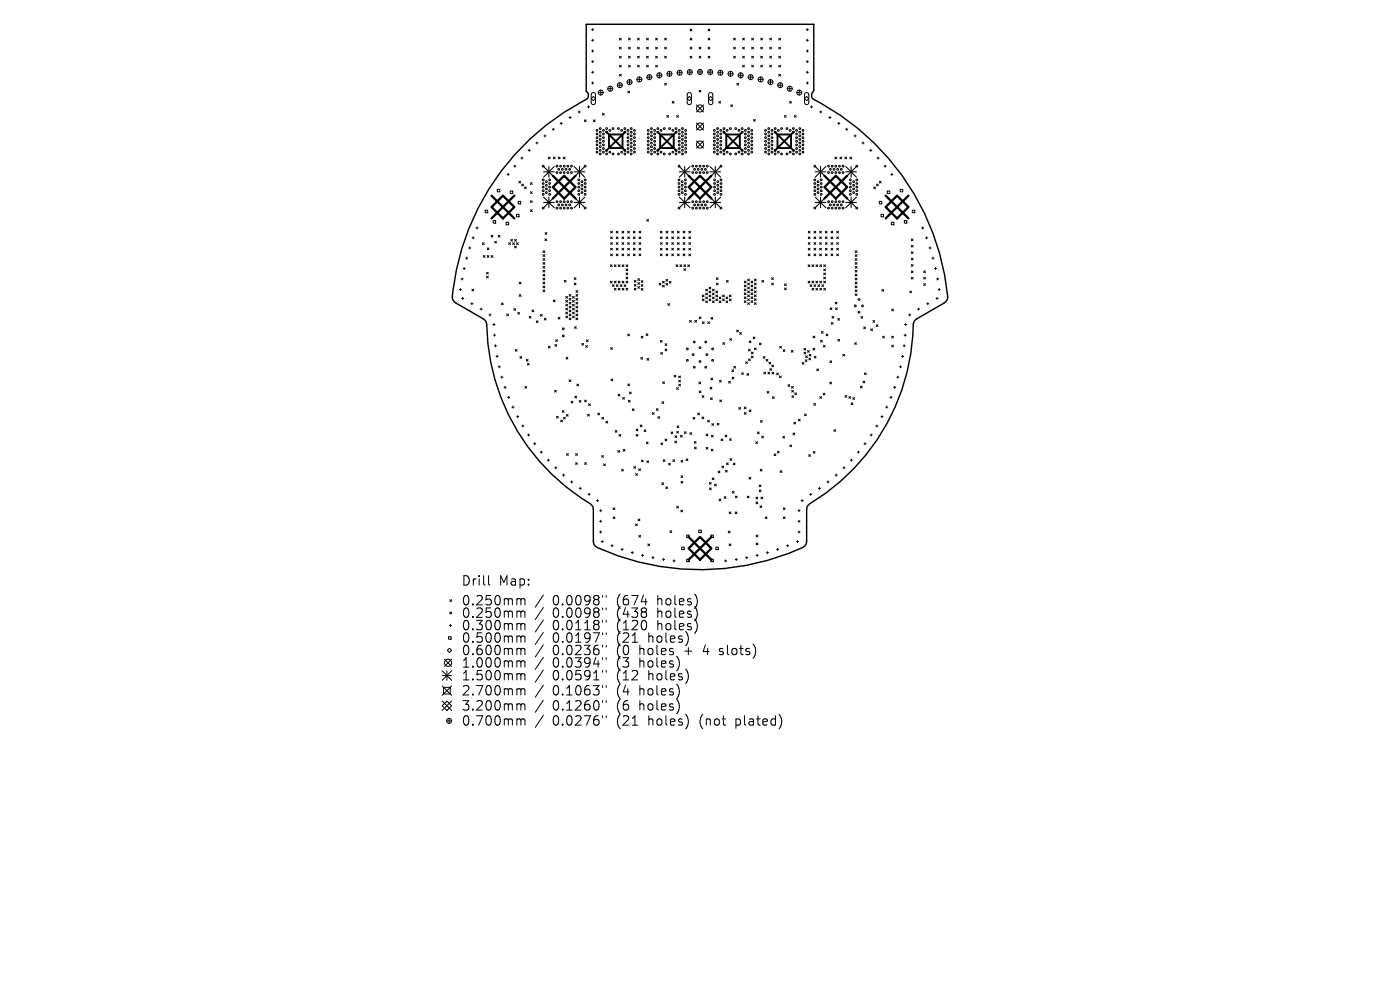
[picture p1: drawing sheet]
<svg xmlns="http://www.w3.org/2000/svg" width="297mm" height="210mm" viewBox="0 0 297 210" stroke-linecap="round" stroke-linejoin="round" font-family="sans-serif">
<defs><g id="words">
<g font-size="2.8">
<text x="97.8" y="124.5">Drill</text>
<text x="105.8" y="124.5">Map:</text>
<text x="97.8" y="128.7">0.250mm</text>
<text x="97.8" y="131.3">0.250mm</text>
<text x="117.3" y="128.7">0.0098&quot;</text>
<text x="117.3" y="131.3">0.0098&quot;</text>
<text x="131" y="128.7">(674</text>
<text x="131" y="131.3">(438</text>
<text x="139.7" y="128.7">holes)</text>
<text x="139.7" y="131.3">holes)</text>
<text x="97.8" y="134">0.300mm</text>
<text x="97.8" y="136.6">0.500mm</text>
<text x="117.3" y="134">0.0118&quot;</text>
<text x="117.3" y="136.6">0.0197&quot;</text>
<text x="131" y="134">(120</text>
<text x="131" y="136.6">(21</text>
<text x="137.8" y="136.6">holes)</text>
<text x="139.7" y="134">holes)</text>
<text x="97.8" y="139.3">0.600mm</text>
<text x="97.8" y="141.9">1.000mm</text>
<text x="117.3" y="139.3">0.0236&quot;</text>
<text x="117.3" y="141.9">0.0394&quot;</text>
<text x="131" y="139.3">(0</text>
<text x="131" y="141.9">(3</text>
<text x="135.9" y="139.3">holes</text>
<text x="135.9" y="141.9">holes)</text>
<text x="145.7" y="139.3">+</text>
<text x="149.9" y="139.3">4</text>
<text x="153.5" y="139.3">slots)</text>
<text x="97.8" y="144.6">1.500mm</text>
<text x="97.8" y="147.8">2.700mm</text>
<text x="117.3" y="144.6">0.0591&quot;</text>
<text x="117.3" y="147.8">0.1063&quot;</text>
<text x="131" y="144.6">(12</text>
<text x="131" y="147.8">(4</text>
<text x="135.9" y="147.8">holes)</text>
<text x="137.8" y="144.6">holes)</text>
<text x="97.8" y="151">3.200mm</text>
<text x="97.8" y="154.2">0.700mm</text>
<text x="117.3" y="151">0.1260&quot;</text>
<text x="117.3" y="154.2">0.0276&quot;</text>
<text x="131" y="151">(6</text>
<text x="131" y="154.2">(21</text>
<text x="135.9" y="151">holes)</text>
<text x="137.8" y="154.2">holes)</text>
<text x="148.9" y="154.2">(not</text>
<text x="156.7" y="154.2">plated)</text>
</g>
</g></defs>
<path d="M124.4 5.2h48.2v13.8l-.4 1 .2 .9a52.8 52.8 0 0 1 28.6 42.5l-.6 .8-6 3.5-.6 .7a45.9 45.9 0 0 1-22.3 38.8l-.4 .8v6.9l-.4 1a51.8 51.8 0 0 1-44.4 0l-.4-1v-6.9l-.4-.9a45.9 45.9 0 0 1-22.3-38.7l-.6-.7-6-3.5-.6-.9a52.8 52.8 0 0 1 28.7-42.5l.1-.8-.4-.6z" fill="none" stroke="#000" stroke-width=".3"/>
<g fill="none" stroke="#000" stroke-width=".21">
<path d="M125.5 6.3h.4M125.5 8.5h.4M125.5 10.8h.4M125.5 13.1h.4M125.5 15.3h.4M125.5 17.6h.4M125.6 19.8l.4-.2 .3 .4v1.8l-.3 .4-.4-.1-.2-.3v-1.8zM125.7 6.1v.4M125.7 8.3v.5M125.7 10.6v.4M125.7 12.8v.5M125.7 15.1v.5"/>
<path d="M125.7 17.4v.4M126.9 19.6h1.1M127.4 19.1v1.1M128.9 18.8h1.1M129.5 18.3v1M131 18.1h1M131.4 8.1l.4 .4M131.4 10l.4 .4M131.4 11.9l.4 .4M131.4 13.8l.4 .4M131.4 15.8l.4 .3M131.5 17.5v1.1"/>
<path d="M131.8 8.1l-.4 .4M131.8 10l-.4 .4M131.8 11.9l-.4 .4M131.8 13.8l-.4 .4M131.8 15.8l-.4 .3M133 17.4h1.1M133.2 19.3l.4 .4M133.3 11.9l.4 .4M133.3 13.8l.4 .4M133.3 8.1l.4 .4M133.3 10l.4 .4M133.5 16.9v1"/>
<path d="M133.6 19.3l-.4 .4M133.7 8.1l-.4 .4M133.7 10l-.4 .4M133.7 11.9l-.4 .4M133.7 13.8l-.4 .4M135.1 16.8h1.1M135.2 13.8l.4 .4M135.2 10l.4 .4M135.2 11.9l.4 .4M135.2 8.1l.4 .4M135.6 8.1l-.4 .4M135.6 10l-.4 .4"/>
<path d="M135.6 11.9l-.4 .4M135.6 13.8l-.4 .4M135.6 16.3v1.1M137.2 11.9l.3 .4M137.2 13.8l.3 .4M137.2 8.1l.3 .4M137.2 10l.3 .4M137.2 16.4h1.1M137.5 8.1l-.3 .4M137.5 10l-.3 .4M137.5 11.9l-.3 .4M137.5 13.8l-.3 .4"/>
<path d="M137.7 15.8v1.1M139.1 13.8l.4 .4M139.1 10l.4 .4M139.1 11.9l.4 .4M139.1 8.1l.4 .4M139.3 16h1.1M139.5 8.1l-.4 .4M139.5 10l-.4 .4M139.5 11.9l-.4 .4M139.5 13.8l-.4 .4M139.9 15.4v1.1M141 17.7l.4 .4"/>
<path d="M141 11.9l.4 .4M141 8.1l.4 .4M141 10l.4 .4M141.4 8.1l-.4 .4M141.4 10l-.4 .4M141.4 11.9l-.4 .4M141.4 17.7l-.4 .4M141.5 15.7h1M142 15.1v1.1M143.6 15.4h1.1M144.2 14.9v1.1M145.8 15.3h1.1"/>
<path d="M145.9 19.8l.5-.2 .3 .4v1.8l-.4 .4-.3-.1-.2-.3v-1.8zM146.3 14.8v1M146.4 6.2l.4 .4M146.4 8.1l.4 .4M146.4 10l.4 .4M146.4 11.9l.4 .4M146.8 6.2l-.4 .4M146.8 8.1l-.4 .4M146.8 10l-.4 .4M146.8 11.9l-.4 .4M148 15.3h1M148.3 10l.4 .4"/>
<path d="M148.3 11.9l.4 .4M148.3 19.1l.4 .4M148.5 14.7v1.1M148.7 11.9l-.4 .4M148.7 10l-.4 .4M148.7 19.1l-.4 .4M150.1 15.3h1.1M150.2 11.9l.4 .4M150.2 6.2l.4 .4M150.2 8.1l.4 .4M150.2 10l.4 .4M150.4 19.8l.5-.2 .3 .4v1.8l-.4 .4-.3-.1-.2-.3v-1.8z"/>
<path d="M150.6 10l-.4 .4M150.6 6.2l-.4 .4M150.6 8.1l-.4 .4M150.6 11.9l-.4 .4M150.7 14.8v1M152.3 15.4h1.1M152.8 14.9v1.1M154.5 15.7h1M155 15.1v1.1M155.6 8.1l.4 .4M155.6 10l.4 .4M155.6 11.9l.4 .4"/>
<path d="M156 8.1l-.4 .4M156 10l-.4 .4M156 11.9l-.4 .4M156.3 17.7l.4 .4M156.6 16h1.1M156.7 17.7l-.4 .4M157.1 15.4v1.1M157.5 10l.4 .4M157.5 11.9l.4 .4M157.5 13.8l.4 .4M157.5 8.1l.4 .4M157.9 8.1l-.4 .4"/>
<path d="M157.9 10l-.4 .4M157.9 11.9l-.4 .4M157.9 13.8l-.4 .4M158.7 16.4h1.1M159.3 15.8v1.1M159.5 11.9l.3 .4M159.5 13.8l.3 .4M159.5 10l.3 .4M159.5 8.1l.3 .4M159.8 8.1l-.3 .4M159.8 10l-.3 .4M159.8 11.9l-.3 .4"/>
<path d="M159.8 13.8l-.3 .4M160.8 16.8h1.1M161.4 16.3v1.1M161.4 13.8l.4 .4M161.4 11.9l.4 .4M161.4 10l.4 .4M161.4 8.1l.4 .4M161.8 8.1l-.4 .4M161.8 10l-.4 .4M161.8 11.9l-.4 .4M161.8 13.8l-.4 .4M162.9 17.4h1.1"/>
<path d="M163.3 13.8l.4 .4M163.3 11.9l.4 .4M163.3 10l.4 .4M163.3 8.1l.4 .4M163.5 16.9v1M163.7 8.1l-.4 .4M163.7 10l-.4 .4M163.7 11.9l-.4 .4M163.7 13.8l-.4 .4M165 18.1h1M165.2 15.8l.4 .3M165.2 13.8l.4 .4"/>
<path d="M165.2 11.9l.4 .4M165.2 10l.4 .4M165.2 8.1l.4 .4M165.5 17.5v1.1M165.6 15.8l-.4 .3M165.6 8.1l-.4 .4M165.6 10l-.4 .4M165.6 11.9l-.4 .4M165.6 13.8l-.4 .4M167 18.8h1.1M167.6 18.3v1M169 19.6h1.1"/>
<path d="M169.6 19.1v1.1M170.8 19.8l.4-.2 .4 .4v1.8l-.4 .4-.3-.1-.2-.3v-1.8zM171.1 6.3h.4M171.1 8.5h.4M171.1 10.8h.4M171.1 13.1h.4M171.1 15.3h.4M171.1 17.6h.4M171.3 6.1v.4M171.3 8.3v.5M171.3 10.6v.4M171.3 12.8v.5"/>
<path d="M171.3 15.1v.5M171.3 17.4v.4M107.6 37h.4M107.8 36.8v.4M109 35.2h.5M109.2 35v.5M110.1 38.5l.3 .3M110.4 38.5l-.3 .3M110.5 33.5h.4M110.7 39.1l.4 .3M110.7 33.3v.5M111.1 39.1l-.4 .3"/>
<path d="M111.3 39.7l.4 .3M111.7 39.7l-.4 .3M112.1 31.9h.4M112.3 31.7v.4M112.5 38.8l.4 .3M112.9 38.8l-.4 .3M113.7 30.3h.4M113.9 30.1v.5M115.4 28.8h.4M115.6 28.6v.5M116.3 33.3l.4 .4M116.7 33.3l-.4 .4"/>
<path d="M117.2 27.4h.4M117.4 27.2v.4M117.4 33.3l.4 .4M117.8 33.3l-.4 .4M118.4 33.3l.4 .4M118.8 33.3l-.4 .4M118.8 26.2h.5M119.1 26v.4M119.5 33.3l.4 .4M119.9 33.3l-.4 .4M120.7 24.9h.5M120.9 24.7v.5"/>
<path d="M122.6 23.8h.5M122.9 23.5v.5M124 25.4l.3 .4M124.3 25.4l-.3 .4M124.6 22.7h.5M124.9 22.4v.5M125.9 20.5l.4 .4-.4 .5-.5-.5zM125.9 25.4l.4 .4M126.3 25.4l-.4 .4M127.8 24l.4 .4M128.2 24l-.4 .4M141.4 24.5l.4 .4"/>
<path d="M141.8 24.5l-.4 .4M142.6 21.5l.4 .4M143 21.5l-.4 .4M143.6 24.5l.3 .4M143.9 24.5l-.3 .4M146.2 20.5l.5 .4-.5 .5-.4-.5zM147.7 22.2l1.6 1.6M147.7 26.1l1.6 1.5M147.7 29.9l1.6 1.5M149.3 22.2l-1.6 1.6M149.3 26.1l-1.6 1.5M149.3 29.9l-1.6 1.5"/>
<path d="M150.8 20.5l.4 .4-.4 .5-.5-.5zM152.5 21.5l.4 .4M152.9 21.5l-.4 .4M155 22.2l.4 .4M155.4 22.2l-.4 .4M159.9 25.3l.3 .4M160.2 25.3l-.3 .4M166.4 24.5l.4 .4M166.8 24.5l-.4 .4M167.5 21.5l.4 .4M167.9 21.5l-.4 .4M168.5 24.5l.4 .4"/>
<path d="M168.9 24.5l-.4 .4M171.1 20.5l.5 .4-.5 .5-.4-.5zM171.9 22.7h.5M172.1 22.4v.5M173.9 23.8h.5M174.1 23.5v.5M175.8 24.9h.5M176.1 24.7v.5M177.1 33.3l.4 .4M177.5 33.3l-.4 .4M177.7 26.2h.5M177.9 26v.4"/>
<path d="M178.2 33.3l.4 .4M178.6 33.3l-.4 .4M179.2 33.3l.4 .4M179.4 27.4h.5M179.6 33.3l-.4 .4M179.6 27.2v.4M180.3 33.3l.4 .4M180.7 33.3l-.4 .4M181.2 28.8h.4M181.4 28.6v.5M182.9 30.3h.4M183.1 30.1v.5"/>
<path d="M184.5 31.9h.5M184.7 31.7v.4M185.3 39.7l.4 .3M185.7 39.7l-.4 .3M185.9 39.1l.4 .3M186.1 33.5h.4M186.3 33.3v.5M186.3 39.1l-.4 .3M186.6 38.5l.3 .3M186.9 38.5l-.3 .3M187.6 35.2h.4M187.8 35v.5"/>
<path d="M189 37h.4M189.2 36.8v.4M97.8 59.2h.5M98 59v.4M98.2 57h.5M98.5 56.7v.5M98.8 54.8h.4M99 54.5v.5M99.4 52.6h.5M99.6 52.4v.4M100.2 50.5h.4M100.4 50.2v.5"/>
<path d="M101 48.3h.4M101.2 48.1v.5M102.3 51.5l.4 .4M102.5 54.2l.4 .4M102.7 51.5l-.4 .4M102.9 54.2l-.4 .4M102.9 44.6h.6v.5h-.6zM103.2 57.8l.4 .3M103.2 58.6l.4 .4M103.4 52.6l.3 .4M103.4 54.2l.3 .4M103.6 57.8l-.4 .3"/>
<path d="M103.6 58.6l-.4 .4M103.7 52.6l-.3 .4M103.7 54.2l-.3 .4M104.2 49.9l.4 .4M104.2 54.2l.4 .4M104.6 49.9l-.4 .4M104.6 54.2l-.4 .4M104.6 46.8h.6v.5h-.6zM104.9 51.2l.4 .4M105.3 51.2l-.4 .4M105.5 40.2h.5v.5h-.5zM105.7 49.9l.4 .4"/>
<path d="M106.1 49.9l-.4 .4M107.4 47.2h.5v.5h-.5zM107.9 51.5l.4 .4M108.2 40.5h.6v.6h-.6zM108.3 51.5l-.4 .4M108.3 50.8l.4 .4M108.7 50.8l-.4 .4M108.8 51.5l.3 .4M109.1 51.5l-.3 .4M109.2 50.8l.3 .4M109.2 52.2l.3 .4M109.5 50.8l-.3 .4"/>
<path d="M109.5 52.2l-.3 .4M109.6 45.5h.5v.5h-.5zM109.6 51.5l.4 .4M109.9 42.7h.6v.5h-.6zM110 51.5l-.4 .4M110.1 59.8l.4 .4M110.5 59.8l-.4 .4M112.5 40.7l.4 .3M112.5 42.6l.4 .4M112.5 44.5l.4 .4M112.9 40.7l-.4 .3M112.9 42.6l-.4 .4"/>
<path d="M112.9 44.5l-.4 .4M115.2 53.2l.4 .4M115.2 54l.4 .4M115.2 54.9l.4 .3M115.2 55.7l.4 .4M115.2 56.5l.4 .4M115.2 57.3l.4 .4M115.2 58.2l.4 .4M115.2 59l.4 .4M115.2 59.8l.4 .4M115.6 54.9l-.4 .3M115.6 53.2l-.4 .4"/>
<path d="M115.6 54l-.4 .4M115.6 55.7l-.4 .4M115.6 56.5l-.4 .4M115.6 57.3l-.4 .4M115.6 58.2l-.4 .4M115.6 59l-.4 .4M115.6 59.8l-.4 .4M115.6 50.7l.4 .4M115.6 49.3l.4 .4M116 50.7l-.4 .4M116 49.3l-.4 .4M119.7 59.5l.4 .3"/>
<path d="M120.1 59.5l-.4 .3M121.8 58.9l.4 .4M122.2 58.9l-.4 .4M129.5 56.2l.4 .4M129.5 59.6l.4 .4M129.5 49l.4 .4M129.5 50.3l.4 .3M129.5 51.5l.4 .3M129.5 52.7l.4 .3M129.5 53.9l.4 .4M129.9 56.2l-.4 .4M129.9 59.6l-.4 .4"/>
<path d="M129.9 53.9l-.4 .4M129.9 49l-.4 .4M129.9 50.3l-.4 .3M129.9 51.5l-.4 .3M129.9 52.7l-.4 .3M130.3 56.2l.4 .4M130.3 59.6l.4 .4M130.7 59.6l-.4 .4M130.7 56.2l-.4 .4M130.7 50.3l.4 .3M130.7 51.5l.4 .3M130.7 52.7l.4 .3"/>
<path d="M130.7 53.9l.4 .4M130.7 49l.4 .4M131.1 52.7l-.4 .3M131.1 53.9l-.4 .4M131.1 49l-.4 .4M131.1 50.3l-.4 .3M131.1 51.5l-.4 .3M131.2 56.2l.3 .4M131.2 59.6l.3 .4M131.5 59.6l-.3 .4M131.5 56.2l-.3 .4M131.9 51.5l.4 .3"/>
<path d="M131.9 52.7l.4 .3M131.9 53.9l.4 .4M131.9 50.3l.4 .3M131.9 49l.4 .4M132 56.2l.4 .4M132 59.6l.4 .4M132.3 51.5l-.4 .3M132.3 52.7l-.4 .3M132.3 49l-.4 .4M132.3 50.3l-.4 .3M132.3 53.9l-.4 .4M132.4 56.2l-.4 .4"/>
<path d="M132.4 59.6l-.4 .4M132.8 57l.4 .4M132.8 56.2l.4 .4M132.8 57.9l.4 .4M132.8 58.8l.4 .4M132.8 59.6l.4 .4M133.2 49l.3 .4M133.2 52.7l.3 .3M133.2 51.5l.3 .3M133.2 50.3l.3 .3M133.2 53.9l.3 .4M133.2 58.8l-.4 .4"/>
<path d="M133.2 56.2l-.4 .4M133.2 57l-.4 .4M133.2 57.9l-.4 .4M133.2 59.6l-.4 .4M133.5 50.3l-.3 .3M133.5 53.9l-.3 .4M133.5 51.5l-.3 .3M133.5 49l-.3 .4M133.5 52.7l-.3 .3M134.4 50.3l.3 .3M134.4 53.9l.3 .4M134.4 52.7l.3 .3"/>
<path d="M134.4 51.5l.3 .3M134.4 49l.3 .4M134.5 59.5l.4 .4M134.7 49l-.3 .4M134.7 52.7l-.3 .3M134.7 50.3l-.3 .3M134.7 51.5l-.3 .3M134.7 53.9l-.3 .4M134.9 59.5l-.4 .4M135.3 59.1l.4 .4M135.3 59.9l.4 .4M135.6 51.5l.3 .3"/>
<path d="M135.6 53.9l.3 .4M135.6 52.7l.3 .3M135.6 50.3l.3 .3M135.6 49l.3 .4M135.7 59.1l-.4 .4M135.7 59.9l-.4 .4M135.9 51.5l-.3 .3M135.9 49l-.3 .4M135.9 50.3l-.3 .3M135.9 52.7l-.3 .3M135.9 53.9l-.3 .4M136 59.5l.4 .4"/>
<path d="M136.4 59.5l-.4 .4M137.2 46.6l.4 .3M137.6 46.6l-.4 .3M140.1 53.9l.4 .4M140.1 49l.4 .4M140.1 50.3l.4 .3M140.1 51.5l.4 .3M140.1 52.7l.4 .3M140.5 49l-.4 .4M140.5 50.3l-.4 .3M140.5 53.9l-.4 .4M140.5 51.5l-.4 .3"/>
<path d="M140.5 52.7l-.4 .3M140.6 59.7l.3 .4M140.9 59.7l-.3 .4M141.3 59.3l.3 .3M141.3 50.3l.4 .3M141.3 51.5l.4 .3M141.3 52.7l.4 .3M141.3 53.9l.4 .4M141.3 49l.4 .4M141.6 59.3l-.3 .3M141.7 49l-.4 .4M141.7 52.7l-.4 .3"/>
<path d="M141.7 50.3l-.4 .3M141.7 51.5l-.4 .3M141.7 53.9l-.4 .4M142 59.7l.4 .4M142.4 59.7l-.4 .4M142.5 51.5l.4 .3M142.5 52.7l.4 .3M142.5 53.9l.4 .4M142.5 50.3l.4 .3M142.5 49l.4 .4M142.9 51.5l-.4 .3M142.9 49l-.4 .4"/>
<path d="M142.9 50.3l-.4 .3M142.9 52.7l-.4 .3M142.9 53.9l-.4 .4M143.4 56.2l.4 .4M143.7 52.7l.4 .3M143.7 53.9l.4 .4M143.7 51.5l.4 .3M143.7 50.3l.4 .3M143.7 49l.4 .4M143.8 56.2l-.4 .4M144.1 50.3l-.4 .3M144.1 49l-.4 .4"/>
<path d="M144.1 51.5l-.4 .3M144.1 52.7l-.4 .3M144.1 53.9l-.4 .4M144.2 56.2l.4 .4M144.6 56.2l-.4 .4M144.9 53.9l.4 .4M144.9 52.7l.4 .3M144.9 51.5l.4 .3M144.9 50.3l.4 .3M144.9 49l.4 .4M145.1 57l.3 .4M145.1 56.2l.3 .4"/>
<path d="M145.3 49l-.4 .4M145.3 50.3l-.4 .3M145.3 51.5l-.4 .3M145.3 52.7l-.4 .3M145.3 53.9l-.4 .4M145.4 56.2l-.3 .4M145.4 57l-.3 .4M145.9 56.2l.4 .4M146.1 53.9l.4 .4M146.1 52.7l.4 .3M146.1 51.5l.4 .3M146.1 50.3l.4 .3"/>
<path d="M146.1 49l.4 .4M146.3 56.2l-.4 .4M146.5 49l-.4 .4M146.5 50.3l-.4 .3M146.5 51.5l-.4 .3M146.5 52.7l-.4 .3M146.5 53.9l-.4 .4M152 58.9l.3 .4M152.3 58.9l-.3 .4M154.1 59.5l.4 .4M154.5 59.5l-.4 .4M157.9 59.6l.4 .4"/>
<path d="M158.3 59.6l-.4 .4M158.6 59.2l.4 .4M159 59.2l-.4 .4M159.3 59.6l.4 .4M159.7 59.6l-.4 .4M160 59.2l.4 .4M160.4 59.2l-.4 .4M161.6 59.5l.4 .4M162 59.5l-.4 .4M163.7 58.9l.4 .4M164.1 58.9l-.4 .4M171.4 56.2l.4 .4"/>
<path d="M171.4 59.6l.4 .4M171.5 50.3l.3 .3M171.5 49l.3 .4M171.5 51.5l.3 .3M171.5 52.7l.3 .3M171.5 53.9l.3 .4M171.8 56.2l-.4 .4M171.8 59.6l-.4 .4M171.8 50.3l-.3 .3M171.8 49l-.3 .4M171.8 51.5l-.3 .3M171.8 52.7l-.3 .3"/>
<path d="M171.8 53.9l-.3 .4M172.3 56.2l.3 .4M172.3 59.6l.3 .4M172.6 56.2l-.3 .4M172.6 59.6l-.3 .4M172.7 51.5l.4 .3M172.7 50.3l.4 .3M172.7 52.7l.4 .3M172.7 53.9l.4 .4M172.7 49l.4 .4M173.1 49l-.4 .4M173.1 50.3l-.4 .3"/>
<path d="M173.1 51.5l-.4 .3M173.1 52.7l-.4 .3M173.1 53.9l-.4 .4M173.1 56.2l.4 .4M173.1 59.6l.4 .4M173.5 56.2l-.4 .4M173.5 59.6l-.4 .4M173.9 52.7l.4 .3M173.9 51.5l.4 .3M173.9 53.9l.4 .4M173.9 50.3l.4 .3M173.9 49l.4 .4"/>
<path d="M173.9 56.2l.4 .4M173.9 59.6l.4 .4M174.3 49l-.4 .4M174.3 50.3l-.4 .3M174.3 51.5l-.4 .3M174.3 52.7l-.4 .3M174.3 53.9l-.4 .4M174.3 56.2l-.4 .4M174.3 59.6l-.4 .4M174.7 57l.4 .4M174.7 56.2l.4 .4M174.7 57.9l.4 .4"/>
<path d="M174.7 58.8l.4 .4M174.7 59.6l.4 .4M175.1 53.9l.4 .4M175.1 52.7l.4 .3M175.1 51.5l.4 .3M175.1 50.3l.4 .3M175.1 49l.4 .4M175.1 58.8l-.4 .4M175.1 56.2l-.4 .4M175.1 57l-.4 .4M175.1 57.9l-.4 .4M175.1 59.6l-.4 .4"/>
<path d="M175.5 49l-.4 .4M175.5 50.3l-.4 .3M175.5 51.5l-.4 .3M175.5 52.7l-.4 .3M175.5 53.9l-.4 .4M176.3 49l.4 .4M176.3 53.9l.4 .4M176.3 52.7l.4 .3M176.3 51.5l.4 .3M176.3 50.3l.4 .3M176.7 49l-.4 .4M176.7 50.3l-.4 .3"/>
<path d="M176.7 51.5l-.4 .3M176.7 52.7l-.4 .3M176.7 53.9l-.4 .4M177.5 50.3l.4 .3M177.5 53.9l.4 .4M177.5 52.7l.4 .3M177.5 51.5l.4 .3M177.5 49l.4 .4M177.9 53.9l-.4 .4M177.9 49l-.4 .4M177.9 50.3l-.4 .3M177.9 51.5l-.4 .3"/>
<path d="M177.9 52.7l-.4 .3M181.4 59l.4 .4M181.4 53.2l.4 .4M181.4 54l.4 .4M181.4 54.9l.4 .3M181.4 55.7l.4 .4M181.4 56.5l.4 .4M181.4 57.3l.4 .4M181.4 58.2l.4 .4M181.4 59.8l.4 .4M181.8 54l-.4 .4M181.8 57.3l-.4 .4"/>
<path d="M181.8 59.8l-.4 .4M181.8 53.2l-.4 .4M181.8 54.9l-.4 .3M181.8 55.7l-.4 .4M181.8 56.5l-.4 .4M181.8 58.2l-.4 .4M181.8 59l-.4 .4M186.5 42.7h.6v.5h-.6zM186.9 45.5h.5v.5h-.5zM188.2 40.5h.6v.6h-.6zM189.1 47.2h.5v.5h-.5zM191 40.2h.5v.5h-.5z"/>
<path d="M191.8 46.8h.6v.5h-.6zM193.3 50.7l.4 .4M193.3 52l.4 .4M193.3 53.4l.4 .4M193.3 54.8l.4 .3M193.3 56.1l.4 .4M193.3 57.5l.4 .4M193.3 58.8l.4 .4M193.5 44.6h.6v.5h-.6zM193.7 52l-.4 .4M193.7 58.8l-.4 .4M193.7 57.5l-.4 .4"/>
<path d="M193.7 50.7l-.4 .4M193.7 53.4l-.4 .4M193.7 54.8l-.4 .3M193.7 56.1l-.4 .4M195.5 48.3h.5M195.7 48.1v.5M196 57.5l.3 .4M196 58.8l.3 .4M196.3 58.8l-.3 .4M196.3 57.5l-.3 .4M196.3 50.5h.5M196.6 50.2v.5"/>
<path d="M197.1 52.6h.4M197.3 52.4v.4M197.7 54.8h.5M197.9 54.5v.5M198.2 57h.5M198.5 56.7v.5M198.7 59.2h.4M198.9 59v.4M97.5 61.4h.4M97.7 61.2v.4M97.9 63.3h.5M98.2 63.1v.4"/>
<path d="M99.9 64.4h.4M100.1 64.2v.5M100.1 61.3l.4 .4M100.5 61.3l-.4 .4M101.8 65.6h.5M102.1 65.3v.5M103.7 66.8h.5M104 66.6v.4M104.6 68.8h.4M104.7 71.1h.4M104.8 68.6v.5M104.9 73.4h.4"/>
<path d="M104.9 70.9v.4M105.1 73.1v.5M105.2 75.6h.5M105.5 75.4v.4M105.7 77.8h.4M105.9 77.6v.4M106.4 64.3l.4 .4M106.5 79.8v.4M106.8 64.3l-.4 .4M107.5 66.6l.4 .4M107.9 66.6l-.4 .4M109 65.5l.4 .3"/>
<path d="M109.3 74.1l.4 .4M109.4 65.5l-.4 .3M109.7 74.1l-.4 .4M109.8 66.3l.4 .3M110.1 62.5l.4 .4M110.2 66.3l-.4 .3M110.3 75.6l.4 .4M110.5 62.5l-.4 .4M110.7 75.6l-.4 .4M111.7 76.2l.3 .4M111.9 77.1l.4 .3M112 76.2l-.3 .4"/>
<path d="M112.3 77.1l-.4 .3M112.3 67.1l.3 .4M112.6 67.1l-.3 .4M112.9 65.8l.3 .3M113.2 65.8l-.3 .3M113.8 68.1l.3 .3M114.1 68.1l-.3 .3M114.6 66.7l.4 .4M115 66.7l-.4 .4M115.2 60.7l.4 .3M115.2 61.5l.4 .4M115.5 67.5l.3 .4"/>
<path d="M115.6 60.7l-.4 .3M115.6 61.5l-.4 .4M115.8 67.5l-.3 .4M116.3 73.4l.4 .4M116.7 73.4l-.4 .4M117.4 63.6l.4 .4M117.7 73.1l.4 .4M117.8 63.6l-.4 .4M117.9 72.1l.4 .3M118.1 73.1l-.4 .4M118.3 72.1l-.4 .3M118.4 67.3l.4 .4"/>
<path d="M118.8 67.3l-.4 .4M120 66.2l.4 .4M120 62.9l.4 .4M120 63.7l.4 .4M120 64.5l.4 .4M120 65.4l.4 .4M120 67l.4 .4M120.1 75.8l.4 .4M120.4 62.9l-.4 .4M120.4 63.7l-.4 .4M120.4 64.5l-.4 .4M120.4 65.4l-.4 .4"/>
<path d="M120.4 66.2l-.4 .4M120.4 67l-.4 .4M120.5 75.8l-.4 .4M120.7 62.5l.4 .4M120.7 63.3l.4 .4M120.7 64.1l.4 .4M120.7 65l.4 .3M120.7 65.8l.4 .4M120.7 66.6l.4 .4M120.7 67.5l.4 .3M121.1 65l-.4 .3M121.1 62.5l-.4 .4"/>
<path d="M121.1 63.3l-.4 .4M121.1 64.1l-.4 .4M121.1 65.8l-.4 .4M121.1 66.6l-.4 .4M121.1 67.5l-.4 .3M121.5 65.4l.3 .4M121.5 62.9l.3 .4M121.5 63.7l.3 .4M121.5 64.5l.3 .4M121.5 66.2l.3 .4M121.5 67l.3 .4M121.8 60l.4 .4"/>
<path d="M121.8 65.4l-.3 .4M121.8 62.9l-.3 .4M121.8 63.7l-.3 .4M121.8 64.5l-.3 .4M121.8 66.2l-.3 .4M121.8 67l-.3 .4M121.9 69.3l.4 .4M122.2 62.5l.4 .4M122.2 63.3l.4 .4M122.2 64.1l.4 .4M122.2 65l.4 .3M122.2 65.8l.4 .4"/>
<path d="M122.2 66.6l.4 .4M122.2 67.5l.4 .3M122.2 61.6l.4 .4M122.2 60l-.4 .4M122.3 69.3l-.4 .4M122.6 62.5l-.4 .4M122.6 63.3l-.4 .4M122.6 64.1l-.4 .4M122.6 65l-.4 .3M122.6 65.8l-.4 .4M122.6 66.6l-.4 .4M122.6 67.5l-.4 .3"/>
<path d="M122.6 61.6l-.4 .4M123.4 72.8l.4 .4M123.8 72.8l-.4 .4M124.3 73.3l.3 .4M124.4 72.1l.4 .4M124.6 73.3l-.3 .4M124.8 72.1l-.4 .4M129.5 73.8l.4 .3M129.9 73.8l-.4 .3M129.9 60.4l.4 .4M130.3 60.4l-.4 .4M130.3 61.2l.4 .3"/>
<path d="M130.7 61.2l-.4 .3M130.7 60.4l.4 .4M131.1 60.4l-.4 .4M131.2 61.2l.3 .3M131.5 61.2l-.3 .3M131.6 60.4l.3 .4M131.9 60.4l-.3 .4M132 61.2l.4 .3M132.4 61.2l-.4 .3M132.4 60.4l.4 .4M132.8 60.4l-.4 .4M132.8 61.2l.4 .3"/>
<path d="M133.2 70.9l.4 .3M133.2 61.2l-.4 .3M133.6 70.9l-.4 .3M134.5 60.3l.4 .4M134.5 61.2l.4 .3M134.9 60.3l-.4 .4M134.9 61.2l-.4 .3M135.3 60.8l.4 .4M135.7 60.8l-.4 .4M135.9 75.8l.4 .4M136 60.4l.4 .3M136 61.2l.4 .4"/>
<path d="M136 71.3l.4 .4M136.3 75.8l-.4 .4M136.4 60.4l-.4 .3M136.4 61.2l-.4 .4M136.4 71.3l-.4 .4M137.1 70.8l.4 .4M137.3 76l.3 .4M137.5 70.8l-.4 .4M137.6 76l-.3 .4M139.8 60.1l.4 .4M140.1 72.2l.4 .4M140.2 74.8l.3 .3"/>
<path d="M140.2 60.1l-.4 .4M140.5 72.2l-.4 .4M140.5 74.8l-.3 .3M140.6 60.5l.3 .4M140.9 60.5l-.3 .4M141.1 72.9l.4 .4M141.1 74l.4 .4M141.3 60.1l.3 .4M141.5 72.9l-.4 .4M141.5 74l-.4 .4M141.6 60.1l-.3 .4M141.7 64.4l.4 .4"/>
<path d="M142.1 64.4l-.4 .4M143 79.6l.4 .4M143.4 79.6l-.4 .4M144 79.8l.4 .3M144.4 79.8l-.4 .3M146.3 68l.4 .4M146.7 68l-.4 .4M147.4 68l.4 .4M147.8 68l-.4 .4M148.4 67.2l.3 .4M148.7 67.2l-.3 .4M149 62.6l.4 .4"/>
<path d="M149 63.4l.4 .4M149 68.3l.4 .3M149.4 62.6l-.4 .4M149.4 63.4l-.4 .4M149.4 68.3l-.4 .3M149.7 61.3l.4 .4M149.7 62.2l.4 .3M149.7 63l.4 .4M149.7 63.8l.4 .4M150.1 61.3l-.4 .4M150.1 62.2l-.4 .3M150.1 63l-.4 .4"/>
<path d="M150.1 63.8l-.4 .4M150.1 68.3l.4 .3M150.4 61.8l.4 .3M150.4 60.9l.4 .4M150.4 62.6l.4 .4M150.4 63.4l.4 .4M150.5 68.3l-.4 .3M150.8 60.9l-.4 .4M150.8 61.8l-.4 .3M150.8 62.6l-.4 .4M150.8 63.4l-.4 .4M150.8 67.3l.4 .4"/>
<path d="M151.1 62.2l.4 .3M151.1 61.3l.4 .4M151.1 63l.4 .4M151.1 63.8l.4 .4M151.2 67.3l-.4 .4M151.5 62.2l-.4 .3M151.5 63.8l-.4 .4M151.5 61.3l-.4 .4M151.5 63l-.4 .4M151.9 61.8l.3 .3M151.9 62.6l.3 .4M151.9 63.4l.3 .4"/>
<path d="M152 60l.3 .4M152.2 62.6l-.3 .4M152.2 61.8l-.3 .3M152.2 63.4l-.3 .4M152.3 60l-.3 .4M152.6 63l.4 .4M152.6 63.8l.4 .4M153 63.8l-.4 .4M153 63l-.4 .4M153.3 62.6l.4 .4M153.3 63.4l.4 .4M153.3 72.7l.4 .4"/>
<path d="M153.7 62.6l-.4 .4M153.7 63.4l-.4 .4M153.7 72.7l-.4 .4M154 63l.4 .4M154 63.8l.4 .4M154.4 63.8l-.4 .4M154.4 63l-.4 .4M154.7 62.6l.4 .4M154.7 63.4l.4 .4M154.8 71.8l.4 .4M155.1 63.4l-.4 .4M155.1 62.6l-.4 .4"/>
<path d="M155.2 71.8l-.4 .4M155.3 78.4l.3 .4M155.6 78.4l-.3 .4M155.7 77.7l.4 .4M156.1 77.7l-.4 .4M156.3 70l.3 .4M156.6 70l-.3 .4M156.9 70.5l.4 .4M157.3 70.5l-.4 .4M157.3 79.1l.4 .3M157.7 79.1l-.4 .3M157.9 60.5l.4 .4"/>
<path d="M157.9 61.3l.4 .4M157.9 62.1l.4 .4M157.9 63l.4 .3M157.9 63.8l.4 .4M158.2 76.7l.4 .4M158.3 63l-.4 .3M158.3 60.5l-.4 .4M158.3 61.3l-.4 .4M158.3 62.1l-.4 .4M158.3 63.8l-.4 .4M158.5 79.2l.3 .4M158.6 76.7l-.4 .4"/>
<path d="M158.6 60.9l.4 .4M158.6 61.7l.4 .4M158.6 62.5l.4 .4M158.6 63.4l.4 .4M158.6 64.2l.4 .4M158.6 60.1l.4 .3M158.8 74.1l.4 .4M158.8 76.1l.4 .4M158.8 79.2l-.3 .4M158.9 72.3l.4 .4M159 60.9l-.4 .4M159 61.7l-.4 .4"/>
<path d="M159 62.5l-.4 .4M159 63.4l-.4 .4M159 64.2l-.4 .4M159 60.1l-.4 .3M159.2 76.1l-.4 .4M159.2 74.1l-.4 .4M159.3 60.5l.4 .4M159.3 61.3l.4 .4M159.3 62.1l.4 .4M159.3 63l.4 .3M159.3 63.8l.4 .4M159.3 72.3l-.4 .4"/>
<path d="M159.4 74.7l.4 .4M159.4 75.5l.4 .4M159.7 60.5l-.4 .4M159.7 61.3l-.4 .4M159.7 62.1l-.4 .4M159.7 63l-.4 .3M159.7 63.8l-.4 .4M159.8 75.5l-.4 .4M159.8 74.7l-.4 .4M159.8 71.5l.4 .4M160 64.2l.4 .4M160 60.9l.4 .4"/>
<path d="M160 61.7l.4 .4M160 62.5l.4 .4M160 63.4l.4 .4M160 73.8l.4 .4M160 60.1l.4 .3M160.2 71.5l-.4 .4M160.4 64.2l-.4 .4M160.4 63.4l-.4 .4M160.4 62.5l-.4 .4M160.4 60.9l-.4 .4M160.4 61.7l-.4 .4M160.4 73.8l-.4 .4"/>
<path d="M160.4 60.1l-.4 .3M161.1 72.8l.4 .3M161.5 72.8l-.4 .3M161.9 75.6l.4 .4M162 79l.4 .3M162.3 75.6l-.4 .4M162.4 79l-.4 .3M162.5 76.2l.4 .4M162.9 76.2l-.4 .4M162.9 79l.4 .3M163.1 76.8l.4 .4M163.3 79l-.4 .3"/>
<path d="M163.3 78.2l.4 .4M163.5 76.8l-.4 .4M163.7 78.2l-.4 .4M163.7 60l.4 .4M163.7 77.4l.4 .4M163.8 79l.4 .3M164.1 60l-.4 .4M164.1 77.4l-.4 .4M164.2 79l-.4 .3M164.8 79.1l.3 .4M165.1 79.1l-.3 .4M165.4 79.7l.3 .4"/>
<path d="M165.4 73.5l.4 .3M165.7 79.7l-.3 .4M165.8 73.5l-.4 .3M166.1 74.2l.4 .4M166.4 60.2l.4 .4M166.4 61.1l.4 .4M166.5 74.2l-.4 .4M166.8 60.2l-.4 .4M166.8 61.1l-.4 .4M167.9 74.3l.3 .4M168.2 74.3l-.3 .4M170.2 76.9l.4 .4"/>
<path d="M170.6 76.9l-.4 .4M170.6 73.9l.3 .4M170.6 74.7l.3 .4M170.8 76.3l.4 .4M170.9 75.5l.4 .4M170.9 73.9l-.3 .4M170.9 74.7l-.3 .4M171.2 76.3l-.4 .4M171.3 75.5l-.4 .4M171.3 74.4l.4 .3M171.6 76l.4 .4M171.7 75.1l.3 .4"/>
<path d="M171.7 74.4l-.4 .3M171.8 60.4l.4 .4M172 76l-.4 .4M172 75.1l-.3 .4M172.2 60.4l-.4 .4M172.3 61.2l.3 .3M172.5 73.9l.4 .3M172.5 71.3l.4 .4M172.6 61.2l-.3 .3M172.7 60.4l.4 .4M172.7 75.6l.4 .4M172.9 73.9l-.4 .3"/>
<path d="M172.9 71.3l-.4 .4M173.1 60.4l-.4 .4M173.1 61.2l.4 .3M173.1 75.6l-.4 .4M173.3 78.3l.4 .3M173.5 61.2l-.4 .3M173.5 60.4l.4 .4M173.7 78.3l-.4 .3M173.9 60.4l-.4 .4M173.9 61.2l.4 .3M174.1 72.2l.4 .4M174.3 70.3l.3 .4"/>
<path d="M174.3 61.2l-.4 .3M174.3 60.4l.4 .4M174.5 72.2l-.4 .4M174.6 70.3l-.3 .4M174.7 73.3l.4 .3M174.7 60.4l-.4 .4M174.7 61.2l.4 .3M175.1 73.3l-.4 .3M175.1 61.2l-.4 .3M175.2 70.9l.4 .3M175.6 70.9l-.4 .3M176.1 76.5l.3 .4"/>
<path d="M176.1 65.3l.4 .4M176.4 68.4l.3 .4M176.4 76.5l-.3 .4M176.5 65.3l-.4 .4M176.5 67.1l.4 .4M176.7 68.4l-.3 .4M176.9 67.1l-.4 .4M177.2 64.1l.4 .4M177.3 65.3l.3 .4M177.6 64.1l-.4 .4M177.6 65.3l-.3 .4M177.7 67.6l.4 .3"/>
<path d="M177.7 72l.4 .4M178.1 67.6l-.4 .3M178.1 72l-.4 .4M178.8 75.2l.4 .3M179.2 75.2l-.4 .3M181.3 72.7l.4 .4M181.4 60.7l.4 .3M181.4 61.5l.4 .4M181.4 62.3l.4 .4M181.7 72.7l-.4 .4M181.8 60.7l-.4 .3M181.8 61.5l-.4 .4"/>
<path d="M181.8 62.3l-.4 .4M182.6 67.1l.4 .4M183 67.1l-.4 .4M183.2 69.4l.4 .3M183.4 79.1l.4 .4M183.6 69.4l-.4 .3M183.8 79.1l-.4 .4M184.7 69.8l.4 .3M185.1 69.8l-.4 .3M185.2 68l.4 .4M185.6 68l-.4 .4M185.9 68.9l.4 .4"/>
<path d="M186.3 68.9l-.4 .4M187.1 61.4l.4 .4M187.2 71.3l.4 .4M187.5 61.4l-.4 .4M187.6 71.3l-.4 .4M189.2 71.3l.3 .4M189.2 73.2l.3 .4M189.2 65.6l.3 .4M189.5 65.6l-.3 .4M189.5 71.3l-.3 .4M189.5 73.2l-.3 .4M190.5 79.8v.4"/>
<path d="M190.8 77.8h.5M191 77.6v.4M191.3 75.6h.4M191.5 75.4v.4M191.6 73.4h.4M191.8 71.1h.5M191.8 73.1v.5M191.9 68.8h.5M192 70.9v.4M192.1 68.6v.5M192.8 66.8h.4M193 66.6v.4"/>
<path d="M193 61.7l.4 .4M193.4 61.7l-.4 .4M194.6 65.6h.5M194.9 65.3v.5M196 60.2l.3 .4M196.3 60.2l-.3 .4M196.6 64.4h.5M196.8 64.2v.5M198.6 63.3h.4M198.8 63.1v.4M199 61.4h.5M199.3 61.2v.4"/>
<path d="M106.2 80h.5M106.9 82.2h.5M107.1 81.9v.5M107.7 84.3h.5M107.9 84.1v.4M108.6 86.4h.4M108.8 86.1v.5M109.6 88.4h.4M109.8 88.2v.4M110.7 90.4h.5M110.9 90.1v.5M111.4 82l.3 .3"/>
<path d="M111.7 82l-.3 .3M111.9 92.3h.5M112.1 92.1v.4M113.2 94.1h.5M113.4 93.9v.5M114.6 95.9h.5M114.8 95.7v.4M116.1 97.6h.4M116.3 97.4v.4M117.7 82.8l.3 .4M117.7 99.2h.4M117.9 99v.5"/>
<path d="M118 82.8l-.3 .4M118.1 88.3l.3 .4M118.4 88.3l-.3 .4M118.9 89.1l.4 .4M119.3 87.1l.4 .4M119.3 89.1l-.4 .4M119.5 88.5l.4 .4M119.7 87.1l-.4 .4M119.9 88.5l-.4 .4M120.1 87.9l.4 .4M120.2 96.2l.4 .4M120.5 87.9l-.4 .4"/>
<path d="M120.6 96.2l-.4 .4M120.7 80.6l.4 .4M121.1 80.6l-.4 .4M121.1 85.1l.4 .4M121.5 85.1l-.4 .4M121.9 84l.4 .4M122.1 98.1l.4 .4M122.1 96.2l.4 .4M122.3 84l-.4 .4M122.4 81.5l.3 .4M122.5 96.2l-.4 .4M122.5 98.1l-.4 .4"/>
<path d="M122.7 81.5l-.3 .4M122.9 85l.3 .3M123.2 85l-.3 .3M124 98.1l.4 .4M124 84.9l.4 .4M124.4 84.9l-.4 .4M124.4 98.1l-.4 .4M124.6 87.9l.4 .4M124.9 85.7l.3 .3M125 87.9l-.4 .4M125.2 85.7l-.3 .3M126.8 87.6l.4 .4"/>
<path d="M127.2 87.6l-.4 .4M127.6 96.6l.4 .4M127.7 88.5l.4 .4M128 96.6l-.4 .4M128.1 98.4l.3 .4M128.1 88.5l-.4 .4M128.4 98.4l-.3 .4M128.6 89.4l.3 .3M128.9 89.4l-.3 .3M129.6 80.4l.4 .4M130 80.4l-.4 .4M130.5 91.3l.4 .4"/>
<path d="M130.9 91.3l-.4 .4M131.1 95.6l.3 .3M131.1 83.6l.4 .4M131.3 92.2l.4 .3M131.4 95.6l-.3 .3M131.5 83.6l-.4 .4M131.7 92.2l-.4 .3M131.9 99.5l.3 .4M132.1 84.3l.4 .4M132.2 95.3l.4 .4M132.2 99.5l-.3 .4M132.5 84.3l-.4 .4"/>
<path d="M132.6 95.3l-.4 .4M133.2 81.4l.4 .4M133.3 84.9l.4 .4M133.5 83.2l.4 .3M133.6 81.4l-.4 .4M133.7 84.9l-.4 .4M133.9 83.2l-.4 .3M134.1 86.7l.4 .4M134.5 99l.3 .3M134.5 86.7l-.4 .4M134.8 99l-.3 .3M135 91l.3 .4"/>
<path d="M135 92.2l.3 .3M135.3 91l-.3 .4M135.3 92.2l-.3 .3M135.5 99.4l.4 .4M135.8 90.2l.4 .3M135.9 99.4l-.4 .4M136.1 97.6l.4 .4M136.2 90.2l-.4 .3M136.5 97.6l-.4 .4M136.7 91.2l.3 .4M137 91.2l-.3 .4M137.1 93.8l.4 .3"/>
<path d="M137.2 97.7l.4 .4M137.5 93.8l-.4 .3M137.6 97.7l-.4 .4M138.4 87.5l.4 .4M138.8 87.5l-.4 .4M139.2 86.7l.4 .4M139.5 88.4l.4 .4M139.6 86.7l-.4 .4M139.9 88.4l-.4 .4M140.2 94l.4 .3M140.4 85.2l.4 .4M140.6 81l.4 .4"/>
<path d="M140.6 94l-.4 .3M140.7 97.5l.4 .4M140.8 85.2l-.4 .4M141 81l-.4 .4M141.1 97.5l-.4 .4M141.1 93.1l.3 .4M141.4 93.1l-.3 .4M141.8 98.3l.4 .3M142.2 98.3l-.4 .3M142.4 91.6l.3 .4M142.7 91.6l-.3 .4M142.7 97.5l.4 .4"/>
<path d="M143.1 97.5l-.4 .4M143.2 93.6l.3 .3M143.2 92.4l.4 .4M143.5 82.2l.4 .4M143.5 93.6l-.3 .3M143.5 91.5l.4 .4M143.6 92.4l-.4 .4M143.6 90.3l.4 .4M143.9 82.2l-.4 .4M143.9 91.5l-.4 .4M144 80.6l.4 .4M144 81.5l.4 .4"/>
<path d="M144 90.3l-.4 .4M144.4 92.3l.3 .4M144.4 80.6l-.4 .4M144.4 81.5l-.4 .4M144.5 97.7l.3 .3M144.7 92.3l-.3 .4M144.8 97.7l-.3 .3M145.2 91.6l.4 .4M145.5 97.3l.4 .4M145.6 91.6l-.4 .4M145.9 97.3l-.4 .4M146.4 91.8l.3 .4"/>
<path d="M146.7 91.8l-.3 .4M147 88.5l.4 .4M147.3 93.7l.4 .3M147.3 94.9l.4 .3M147.4 88.5l-.4 .4M147.7 93.7l-.4 .3M147.7 94.9l-.4 .3M148 87.6l.4 .4M148.3 81l.3 .4M148.3 82.9l.4 .4M148.4 87.6l-.4 .4M148.6 81l-.3 .4"/>
<path d="M148.7 82.9l-.4 .4M148.9 88.5l.4 .3M149 83.9l.3 .4M149.3 88.5l-.4 .3M149.3 83.9l-.3 .4M149.8 92.1l.4 .3M149.8 94.9l.4 .4M150.1 89.1l.4 .4M150.2 92.1l-.4 .3M150.2 94.9l-.4 .4M150.5 89.1l-.4 .4M150.6 82.2l.4 .3"/>
<path d="M150.7 84.4l.4 .4M150.8 80.2l.4 .4M150.9 95.3l.4 .4M150.9 92.3l.4 .4M151 89.9l.4 .3M151 82.2l-.4 .3M151.1 84.4l-.4 .4M151.2 80.2l-.4 .4M151.3 95.3l-.4 .4M151.3 92.3l-.4 .4M151.4 89.9l-.4 .3M152.1 89.8l.4 .4"/>
<path d="M152.3 99.9l.4 .4M152.5 89.8l-.4 .4M152.6 80.7l.4 .4M152.7 84.8l.4 .4M152.7 99.9l-.4 .4M153 93.1l.3 .4M153 80.7l-.4 .4M153.1 84.8l-.4 .4M153.1 98.9l.4 .3M153.3 93.1l-.3 .4M153.5 98.9l-.4 .3M153.8 92.3l.4 .4"/>
<path d="M153.9 99.8l.4 .3M154.1 98.2l.4 .4M154.2 92.3l-.4 .4M154.3 99.8l-.4 .3M154.5 98.2l-.4 .4M154.6 80.9l.3 .4M154.8 93.1l.3 .3M154.9 97.3l.4 .4M154.9 80.9l-.3 .4M155.1 93.1l-.3 .3M155.3 97.3l-.4 .4M155.3 80l.4 .4"/>
<path d="M155.6 98.2l.3 .4M155.7 80l-.4 .4M155.9 98.2l-.3 .4M156.7 86.4l.4 .4M157.1 86.4l-.4 .4M157.9 86.3l.4 .4M157.9 87.5l.4 .4M158.3 86.3l-.4 .4M158.3 87.5l-.4 .4M158.9 86.9l.4 .4M159.3 86.9l-.4 .4M160.3 93.7l.4 .4"/>
<path d="M160.7 91.6l.4 .4M160.7 93.7l-.4 .4M161.1 91.6l-.4 .4M161.3 99.5l.4 .4M161.3 89.2l.4 .4M161.6 92.5l.4 .4M161.7 99.5l-.4 .4M161.7 89.2l-.4 .4M162 92.5l-.4 .4M162.7 83l.4 .4M163.1 83l-.4 .4M163.9 84.2l.3 .3"/>
<path d="M164.2 96.3l.4 .4M164.2 84.2l-.3 .3M164.6 96.3l-.4 .4M164.9 95.7l.4 .4M165.3 95.7l-.4 .4M165.5 99.8l.4 .4M165.9 99.8l-.4 .4M166.1 92.6l.3 .3M166.4 92.6l-.3 .3M167.2 81.6l.3 .4M167.5 81.6l-.3 .4M167.6 94.4l.3 .4"/>
<path d="M167.9 82l.4 .3M167.9 94.4l-.3 .4M168 82.8l.3 .4M168 83.9l.4 .4M168.2 91.9l.4 .3M168.3 82l-.4 .3M168.3 82.8l-.3 .4M168.4 83.9l-.4 .4M168.4 89.6l.4 .3M168.6 83.3l.4 .4M168.6 91.9l-.4 .3M168.8 89.6l-.4 .3"/>
<path d="M169 83.3l-.4 .4M169.4 88.9l.3 .4M169.7 88.9l-.3 .4M170.7 87.8l.4 .4M171.1 87.8l-.4 .4M171.6 96.4l.3 .4M171.9 96.4l-.3 .4M172.5 95.8l.4 .4M172.6 85.6l.4 .4M172.9 95.8l-.4 .4M173 85.6l-.4 .4M173.9 84.1l.4 .4"/>
<path d="M174.3 84.1l-.4 .4M174.6 83.4l.4 .4M175 83.4l-.4 .4M176 81.1l.4 .3M176.4 81.1l-.4 .3M176.9 91.1l.4 .4M177.3 91.1l-.4 .4M178.8 99.2h.5M179 99v.5M179.3 83.9l.3 .4M179.6 83.9l-.3 .4M180.1 84.1l.4 .4"/>
<path d="M180.4 97.6h.4M180.5 84.1l-.4 .4M180.6 85.5l.3 .3M180.6 97.4v.4M180.9 84.3l.4 .4M180.9 85.5l-.3 .3M181.3 84.3l-.4 .4M181.9 95.9h.4M182.1 95.7v.4M182.5 81.9l.4 .4M182.9 81.9l-.4 .4M183.1 80.8l.4 .4"/>
<path d="M183.3 94.1h.4M183.5 80.8l-.4 .4M183.5 93.9v.5M184.6 92.3h.4M184.8 92.1v.4M185.8 90.4h.4M186 90.1v.5M186.9 88.4h.4M187.1 88.2v.4M187.9 86.4h.4M188.1 86.1v.5M188.8 84.3h.4"/>
<path d="M189 84.1v.4M189.6 82.2h.4M189.8 81.9v.5M190.2 80h.5M119.3 100.8h.5M119.6 100.6v.4M121.1 102.2h.4M121.3 102v.5M122.9 103.6h.4M123.1 103.4v.4M124.7 104.9h.5M125 104.6v.5"/>
<path d="M126.5 106.2h.5M126.8 106v.4M127.2 108.3h.5M127.2 110.6h.5M127.2 112.8h.5M127.4 108.1v.4M127.4 110.4v.4M127.4 112.6v.5M127.5 114.9h.5M127.8 114.7v.4M129.6 115.8h.5M129.8 115.5v.5"/>
<path d="M130.1 107.7l.4 .4M130.1 109.6l.4 .4M130.5 107.7l-.4 .4M130.5 109.6l-.4 .4M131.7 116.5h.5M132 116.3v.5M133.9 117.2h.5M134.1 117v.4M134.8 111.1l.4 .4M134.9 100.5l.3 .4M135.2 111.1l-.4 .4M135.2 100.5l-.3 .4"/>
<path d="M135.4 110.1l.4 .4M135.5 113.6l.4 .4M135.8 110.1l-.4 .4M135.9 113.6l-.4 .4M136.1 117.8h.4M136.3 117.6v.4M137.4 115.4l.4 .4M137.8 115.4l-.4 .4M138.3 118.3h.5M138.5 118.1v.4M140.4 102.4l.4 .4M140.5 118.7h.5"/>
<path d="M140.8 118.5v.4M140.8 102.4l-.4 .4M141.2 103.3l.4 .4M141.6 103.3l-.4 .4M142.1 112.6l.4 .4M142.5 112.6l-.4 .4M142.8 119h.4M143 118.8v.4M143.6 107.4l.3 .4M143.9 107.4l-.3 .4M144.4 108.2l.4 .4M144.5 100.9l.3 .4"/>
<path d="M144.5 102.1l.3 .4M144.6 116.1h.5v.5h-.5zM144.8 108.2l-.4 .4M144.8 100.9l-.3 .4M144.8 102.1l-.3 .4M145.7 113.5h.5v.5h-.5zM145.7 118.6h.5v.6h-.5zM148.2 112.4h.6v.6h-.6zM150.5 102.3l.4 .4M150.5 103.5l.4 .4M150.8 113.5h.5v.5h-.5zM150.8 118.6h.5v.6h-.5z"/>
<path d="M150.9 102.3l-.4 .4M150.9 103.5l-.4 .4M151.1 101.4l.4 .3M151.5 101.4l-.4 .3M151.6 102.7l.4 .4M151.9 116.1h.5v.5h-.5zM152 102.7l-.4 .4M152.5 105.9l.4 .3M152.9 105.9l-.4 .3M153.6 105.4l.4 .3M153.7 119h.5M153.9 118.8v.4"/>
<path d="M154 105.4l-.4 .3M154.5 112.7l.4 .3M154.7 115.4l.4 .4M154.7 108.6l.4 .4M154.9 112.7l-.4 .3M155.1 115.4l-.4 .4M155.1 108.6l-.4 .4M155.4 104.2l.3 .4M155.7 104.2l-.3 .4M156 118.7h.4M156 108.6l.3 .4M156 105.2l.4 .4"/>
<path d="M156.2 118.5v.4M156.3 108.6l-.3 .4M156.4 105.2l-.4 .4M158.2 118.3h.4M158.4 118.1v.4M158.5 105.2l.4 .4M158.9 101.2l.4 .4M158.9 105.2l-.4 .4M159.3 101.2l-.4 .4M160.4 106.5l.4 .4M160.4 105.4l.4 .4M160.4 117.8h.5"/>
<path d="M160.4 115.2l.4 .4M160.4 113.5l.4 .4M160.6 117.6v.4M160.8 105.4l-.4 .4M160.8 106.5l-.4 .4M160.8 113.5l-.4 .4M160.8 115.2l-.4 .4M161.1 102.9l.3 .3M161.1 103.9l.3 .4M161.2 107.3l.4 .4M161.4 102.9l-.3 .3M161.4 103.9l-.3 .4"/>
<path d="M161.4 105.4l.4 .4M161.6 107.3l-.4 .4M161.8 105.4l-.4 .4M162.3 109.6l.4 .4M162.6 117.2h.4M162.7 109.6l-.4 .4M162.8 117v.4M164.7 116.5h.5M165 116.3v.5M166.2 109.6l.4 .4M166.2 107.7l.4 .4M166.6 107.7l-.4 .4"/>
<path d="M166.6 109.6l-.4 .4M166.9 115.8h.4M167.1 115.5v.5M169 114.9h.4M169.2 114.7v.4M169.3 108.3h.4M169.3 110.6h.4M169.3 112.8h.4M169.5 108.1v.4M169.5 110.4v.4M169.5 112.6v.5M169.9 106.2h.5"/>
<path d="M170.2 106v.4M171.7 104.9h.5M172 104.6v.5M173.6 103.6h.5M173.8 103.4v.4M175.4 102.2h.5M175.7 102v.5M177.2 100.8h.4M177.4 100.6v.4M94.3 139.9l1.5 1.5M94.9 138l.5-.5 .4 .5-.4 .4zM95.2 135.1h.5v.5h-.5z"/>
<path d="M95.4 132.7h.4M95.4 127.2l.4 .4M95.6 132.5v.4M95.8 127.2l-.4 .4M95.8 139.9l-1.5 1.5M103.7 122.1v1.7l.2 .3M109.9 127l.5 .1 .1 .2M109.9 129.6l.5 .1 .1 .2M109.9 132.3h.3l.3 .3M109.9 134.9l.5 .1 .1 .2M109.9 137.5l.5 .1 .1 .2M110.5 127.3l.3-.3 .5 .1 .1 1.2"/>
<path d="M110.5 127.3v1M110.5 129.9v1.1M110.5 132.6v1M110.5 135.2v1M110.5 137.8v1.1M110.5 129.9l.3-.3 .5 .1 .1 1.3M110.5 132.6l.3-.3 .5 .1 .1 1.2M110.5 135.2l.3-.3 .5 .1 .1 1.2M110.5 137.8l.3-.3 .5 .1 .1 1.3M115.3 126.2l-1.7 2.6M115.3 128.9l-1.7 2.5M115.3 131.5l-1.7 2.6"/>
<path d="M115.3 134.1l-1.7 2.6M115.3 136.8l-1.7 2.6M115.3 139.4l-1.7 2.6M127.8 126.3v.4M127.8 129v.3M127.8 131.6v.4M127.8 134.2v.4M127.8 136.9v.4M127.8 139.5v.4M128.6 126.3v.4M128.6 129v.3M128.6 131.6v.4"/>
<path d="M128.6 134.2v.4M128.6 136.9v.4M128.6 139.5v.4M152.6 138.8l.2 .1M152.7 137.6v.5M93.8 149.7l1-1 1 1-1 1zM93.8 142.3l2 2M93.8 143.3h2M93.8 145.5l2 2M93.8 148.7l2 2M94.1 145.8h1.4v1.4h-1.4zM94.7 152.9h1.1"/>
<path d="M94.8 142.3v2M95.3 152.4v1M95.8 145.5l-2 2M95.8 142.3l-2 2M95.8 148.7l-2 2M109.9 140.2l.5 .1 .1 .2M109.9 142.9l.5 .1 .1 .2M109.9 146.1l.5 .1 .1 .2M109.9 149.3l.5 .1 .1 .2M109.9 152.5l.5 .1 .1 .2M110.5 140.5v1M110.5 143.2v1"/>
<path d="M110.5 146.4v1M110.5 149.6v1M110.5 152.8v1M110.5 140.5l.3-.3 .5 .1 .1 1.2M110.5 143.2l.3-.3 .5 .1 .1 1.2M110.5 146.4l.3-.3 .5 .1 .1 1.2M110.5 149.6l.3-.3 .5 .1 .1 1.2M110.5 152.8l.3-.3 .5 .1 .1 1.2M115.3 142.1l-1.7 2.6M115.3 145.3l-1.7 2.6M115.3 148.5l-1.7 2.6M115.3 151.7l-1.7 2.6"/>
<path d="M127.8 142.2v.4M127.8 145.4v.4M127.8 148.6v.4M127.8 151.8v.4M128.6 142.2v.4M128.6 145.4v.4M128.6 148.6v.4M128.6 151.8v.4"/>
<circle cx="127.4" cy="19.6" r=".53"/>
<circle cx="129.5" cy="18.8" r=".53"/>
<circle cx="131.5" cy="18.1" r=".53"/>
<circle cx="133.5" cy="17.4" r=".53"/>
<circle cx="135.6" cy="16.8" r=".53"/>
<circle cx="137.7" cy="16.4" r=".53"/>
<circle cx="139.9" cy="16" r=".53"/>
<circle cx="142" cy="15.7" r=".53"/>
<circle cx="144.2" cy="15.4" r=".53"/>
<circle cx="146.3" cy="15.3" r=".53"/>
<circle cx="148.5" cy="15.3" r=".53"/>
<circle cx="150.7" cy="15.3" r=".53"/>
<circle cx="152.8" cy="15.4" r=".53"/>
<circle cx="155" cy="15.7" r=".53"/>
<circle cx="157.1" cy="16" r=".53"/>
<circle cx="159.3" cy="16.4" r=".53"/>
<circle cx="161.4" cy="16.8" r=".53"/>
<circle cx="163.5" cy="17.4" r=".53"/>
<circle cx="165.5" cy="18.1" r=".53"/>
<circle cx="167.6" cy="18.8" r=".53"/>
<circle cx="169.6" cy="19.6" r=".53"/>
<circle cx="115.2" cy="38.2" r=".19"/>
<circle cx="115.2" cy="38.9" r=".19"/>
<circle cx="115.2" cy="39.7" r=".19"/>
<circle cx="115.2" cy="35.2" r=".19"/>
<circle cx="115.9" cy="38.5" r=".19"/>
<circle cx="115.9" cy="39.3" r=".19"/>
<circle cx="116.6" cy="38.9" r=".19"/>
<circle cx="116.6" cy="38.2" r=".19"/>
<circle cx="116.6" cy="39.7" r=".19"/>
<circle cx="118.1" cy="36.6" r=".19"/>
<circle cx="118.1" cy="35.2" r=".19"/>
<circle cx="118.5" cy="35.9" r=".19"/>
<circle cx="118.9" cy="36.6" r=".19"/>
<circle cx="118.9" cy="35.2" r=".19"/>
<circle cx="119.3" cy="35.9" r=".19"/>
<circle cx="119.7" cy="35.2" r=".19"/>
<circle cx="119.7" cy="36.6" r=".19"/>
<circle cx="120.1" cy="35.9" r=".19"/>
<circle cx="120.5" cy="35.2" r=".19"/>
<circle cx="120.5" cy="36.6" r=".19"/>
<circle cx="120.8" cy="35.9" r=".19"/>
<circle cx="121.2" cy="36.6" r=".19"/>
<circle cx="121.2" cy="35.2" r=".19"/>
<circle cx="122.8" cy="38.9" r=".19"/>
<circle cx="122.8" cy="38.2" r=".19"/>
<circle cx="122.8" cy="39.7" r=".19"/>
<circle cx="123.5" cy="38.5" r=".19"/>
<circle cx="123.5" cy="39.3" r=".19"/>
<circle cx="124.1" cy="38.9" r=".19"/>
<circle cx="124.1" cy="38.2" r=".19"/>
<circle cx="124.1" cy="39.7" r=".19"/>
<circle cx="124.1" cy="35.2" r=".19"/>
<circle cx="126.7" cy="27.7" r=".19"/>
<circle cx="126.7" cy="31.5" r=".19"/>
<circle cx="126.7" cy="32.3" r=".19"/>
<circle cx="126.7" cy="30.7" r=".19"/>
<circle cx="126.7" cy="28.4" r=".19"/>
<circle cx="126.7" cy="29.2" r=".19"/>
<circle cx="126.7" cy="30" r=".19"/>
<circle cx="127.3" cy="31.9" r=".19"/>
<circle cx="127.3" cy="31.1" r=".19"/>
<circle cx="127.3" cy="30.4" r=".19"/>
<circle cx="127.3" cy="28" r=".19"/>
<circle cx="127.3" cy="28.8" r=".19"/>
<circle cx="127.3" cy="29.6" r=".19"/>
<circle cx="127.3" cy="27.3" r=".19"/>
<circle cx="127.3" cy="32.7" r=".19"/>
<circle cx="128" cy="27.7" r=".19"/>
<circle cx="128" cy="31.5" r=".19"/>
<circle cx="128" cy="32.3" r=".19"/>
<circle cx="128" cy="30.7" r=".19"/>
<circle cx="128" cy="28.4" r=".19"/>
<circle cx="128" cy="30" r=".19"/>
<circle cx="128" cy="29.2" r=".19"/>
<circle cx="128.7" cy="31.9" r=".19"/>
<circle cx="128.7" cy="28" r=".19"/>
<circle cx="128.7" cy="27.3" r=".19"/>
<circle cx="128.7" cy="32.7" r=".19"/>
<circle cx="129.4" cy="27.7" r=".19"/>
<circle cx="129.4" cy="32.3" r=".19"/>
<circle cx="130.1" cy="27.3" r=".19"/>
<circle cx="130.1" cy="32.7" r=".19"/>
<circle cx="131.2" cy="27.3" r=".19"/>
<circle cx="131.2" cy="32.7" r=".19"/>
<circle cx="131.9" cy="27.7" r=".19"/>
<circle cx="131.9" cy="32.3" r=".19"/>
<circle cx="132.6" cy="31.9" r=".19"/>
<circle cx="132.6" cy="28" r=".19"/>
<circle cx="132.6" cy="27.3" r=".19"/>
<circle cx="132.6" cy="32.7" r=".19"/>
<circle cx="133.2" cy="27.7" r=".19"/>
<circle cx="133.2" cy="31.5" r=".19"/>
<circle cx="133.2" cy="32.3" r=".19"/>
<circle cx="133.2" cy="30.7" r=".19"/>
<circle cx="133.2" cy="28.4" r=".19"/>
<circle cx="133.2" cy="30" r=".19"/>
<circle cx="133.2" cy="29.2" r=".19"/>
<circle cx="133.9" cy="31.9" r=".19"/>
<circle cx="133.9" cy="31.1" r=".19"/>
<circle cx="133.9" cy="30.4" r=".19"/>
<circle cx="133.9" cy="28" r=".19"/>
<circle cx="133.9" cy="28.8" r=".19"/>
<circle cx="133.9" cy="29.6" r=".19"/>
<circle cx="133.9" cy="27.3" r=".19"/>
<circle cx="133.9" cy="32.7" r=".19"/>
<circle cx="134.6" cy="27.7" r=".19"/>
<circle cx="134.6" cy="31.5" r=".19"/>
<circle cx="134.6" cy="32.3" r=".19"/>
<circle cx="134.6" cy="30.7" r=".19"/>
<circle cx="134.6" cy="28.4" r=".19"/>
<circle cx="134.6" cy="30" r=".19"/>
<circle cx="134.6" cy="29.2" r=".19"/>
<circle cx="137.5" cy="27.7" r=".19"/>
<circle cx="137.5" cy="31.5" r=".19"/>
<circle cx="137.5" cy="32.3" r=".19"/>
<circle cx="137.5" cy="30.7" r=".19"/>
<circle cx="137.5" cy="28.4" r=".19"/>
<circle cx="137.5" cy="30" r=".19"/>
<circle cx="137.5" cy="29.2" r=".19"/>
<circle cx="138.2" cy="31.9" r=".19"/>
<circle cx="138.2" cy="31.1" r=".19"/>
<circle cx="138.2" cy="30.4" r=".19"/>
<circle cx="138.2" cy="28" r=".19"/>
<circle cx="138.2" cy="28.8" r=".19"/>
<circle cx="138.2" cy="29.6" r=".19"/>
<circle cx="138.2" cy="27.3" r=".19"/>
<circle cx="138.2" cy="32.7" r=".19"/>
<circle cx="138.9" cy="27.7" r=".19"/>
<circle cx="138.9" cy="31.5" r=".19"/>
<circle cx="138.9" cy="32.3" r=".19"/>
<circle cx="138.9" cy="30.7" r=".19"/>
<circle cx="138.9" cy="28.4" r=".19"/>
<circle cx="138.9" cy="30" r=".19"/>
<circle cx="138.9" cy="29.2" r=".19"/>
<circle cx="139.6" cy="31.9" r=".19"/>
<circle cx="139.6" cy="28" r=".19"/>
<circle cx="139.6" cy="27.3" r=".19"/>
<circle cx="139.6" cy="32.7" r=".19"/>
<circle cx="140.2" cy="27.7" r=".19"/>
<circle cx="140.2" cy="32.3" r=".19"/>
<circle cx="140.9" cy="27.3" r=".19"/>
<circle cx="140.9" cy="32.7" r=".19"/>
<circle cx="142.1" cy="27.3" r=".19"/>
<circle cx="142.1" cy="32.7" r=".19"/>
<circle cx="142.7" cy="27.7" r=".19"/>
<circle cx="142.7" cy="32.3" r=".19"/>
<circle cx="143.4" cy="31.9" r=".19"/>
<circle cx="143.4" cy="28" r=".19"/>
<circle cx="143.4" cy="27.3" r=".19"/>
<circle cx="143.4" cy="32.7" r=".19"/>
<circle cx="144.1" cy="38.9" r=".19"/>
<circle cx="144.1" cy="38.2" r=".19"/>
<circle cx="144.1" cy="35.2" r=".19"/>
<circle cx="144.1" cy="39.7" r=".19"/>
<circle cx="144.1" cy="27.7" r=".19"/>
<circle cx="144.1" cy="31.5" r=".19"/>
<circle cx="144.1" cy="32.3" r=".19"/>
<circle cx="144.1" cy="30.7" r=".19"/>
<circle cx="144.1" cy="28.4" r=".19"/>
<circle cx="144.1" cy="30" r=".19"/>
<circle cx="144.1" cy="29.2" r=".19"/>
<circle cx="144.7" cy="38.5" r=".19"/>
<circle cx="144.7" cy="39.3" r=".19"/>
<circle cx="144.8" cy="31.1" r=".19"/>
<circle cx="144.8" cy="31.9" r=".19"/>
<circle cx="144.8" cy="30.4" r=".19"/>
<circle cx="144.8" cy="28" r=".19"/>
<circle cx="144.8" cy="28.8" r=".19"/>
<circle cx="144.8" cy="29.6" r=".19"/>
<circle cx="144.8" cy="27.3" r=".19"/>
<circle cx="144.8" cy="32.7" r=".19"/>
<circle cx="145.4" cy="38.2" r=".19"/>
<circle cx="145.4" cy="38.9" r=".19"/>
<circle cx="145.4" cy="39.7" r=".19"/>
<circle cx="145.5" cy="27.7" r=".19"/>
<circle cx="145.5" cy="31.5" r=".19"/>
<circle cx="145.5" cy="32.3" r=".19"/>
<circle cx="145.5" cy="30.7" r=".19"/>
<circle cx="145.5" cy="28.4" r=".19"/>
<circle cx="145.5" cy="29.2" r=".19"/>
<circle cx="145.5" cy="30" r=".19"/>
<circle cx="147" cy="36.6" r=".19"/>
<circle cx="147" cy="35.2" r=".19"/>
<circle cx="147.3" cy="35.9" r=".19"/>
<circle cx="147.7" cy="36.6" r=".19"/>
<circle cx="147.7" cy="35.2" r=".19"/>
<circle cx="148.1" cy="35.9" r=".19"/>
<circle cx="148.5" cy="35.2" r=".19"/>
<circle cx="148.5" cy="36.6" r=".19"/>
<circle cx="148.5" cy="23" r=".75"/>
<circle cx="148.5" cy="26.8" r=".75"/>
<circle cx="148.5" cy="30.7" r=".75"/>
<circle cx="148.9" cy="35.9" r=".19"/>
<circle cx="149.3" cy="35.2" r=".19"/>
<circle cx="149.3" cy="36.6" r=".19"/>
<circle cx="149.7" cy="35.9" r=".19"/>
<circle cx="150" cy="36.6" r=".19"/>
<circle cx="150" cy="35.2" r=".19"/>
<circle cx="151.5" cy="27.7" r=".19"/>
<circle cx="151.5" cy="31.5" r=".19"/>
<circle cx="151.5" cy="32.3" r=".19"/>
<circle cx="151.5" cy="30.7" r=".19"/>
<circle cx="151.5" cy="28.4" r=".19"/>
<circle cx="151.5" cy="29.2" r=".19"/>
<circle cx="151.5" cy="30" r=".19"/>
<circle cx="151.6" cy="38.9" r=".19"/>
<circle cx="151.6" cy="38.2" r=".19"/>
<circle cx="151.6" cy="39.7" r=".19"/>
<circle cx="152.2" cy="31.9" r=".19"/>
<circle cx="152.2" cy="31.1" r=".19"/>
<circle cx="152.2" cy="30.4" r=".19"/>
<circle cx="152.2" cy="28" r=".19"/>
<circle cx="152.2" cy="28.8" r=".19"/>
<circle cx="152.2" cy="29.6" r=".19"/>
<circle cx="152.2" cy="27.3" r=".19"/>
<circle cx="152.2" cy="32.7" r=".19"/>
<circle cx="152.3" cy="38.5" r=".19"/>
<circle cx="152.3" cy="39.3" r=".19"/>
<circle cx="152.9" cy="27.7" r=".19"/>
<circle cx="152.9" cy="31.5" r=".19"/>
<circle cx="152.9" cy="32.3" r=".19"/>
<circle cx="152.9" cy="30.7" r=".19"/>
<circle cx="152.9" cy="28.4" r=".19"/>
<circle cx="152.9" cy="30" r=".19"/>
<circle cx="152.9" cy="29.2" r=".19"/>
<circle cx="153" cy="38.2" r=".19"/>
<circle cx="153" cy="38.9" r=".19"/>
<circle cx="153" cy="39.7" r=".19"/>
<circle cx="153" cy="35.2" r=".19"/>
<circle cx="153.6" cy="31.9" r=".19"/>
<circle cx="153.6" cy="28" r=".19"/>
<circle cx="153.6" cy="27.3" r=".19"/>
<circle cx="153.6" cy="32.7" r=".19"/>
<circle cx="154.3" cy="27.7" r=".19"/>
<circle cx="154.3" cy="32.3" r=".19"/>
<circle cx="154.9" cy="27.3" r=".19"/>
<circle cx="154.9" cy="32.7" r=".19"/>
<circle cx="156.1" cy="27.3" r=".19"/>
<circle cx="156.1" cy="32.7" r=".19"/>
<circle cx="156.8" cy="27.7" r=".19"/>
<circle cx="156.8" cy="32.3" r=".19"/>
<circle cx="157.4" cy="31.9" r=".19"/>
<circle cx="157.4" cy="28" r=".19"/>
<circle cx="157.4" cy="27.3" r=".19"/>
<circle cx="157.4" cy="32.7" r=".19"/>
<circle cx="158.1" cy="27.7" r=".19"/>
<circle cx="158.1" cy="31.5" r=".19"/>
<circle cx="158.1" cy="32.3" r=".19"/>
<circle cx="158.1" cy="30.7" r=".19"/>
<circle cx="158.1" cy="28.4" r=".19"/>
<circle cx="158.1" cy="29.2" r=".19"/>
<circle cx="158.1" cy="30" r=".19"/>
<circle cx="158.8" cy="31.1" r=".19"/>
<circle cx="158.8" cy="31.9" r=".19"/>
<circle cx="158.8" cy="30.4" r=".19"/>
<circle cx="158.8" cy="28" r=".19"/>
<circle cx="158.8" cy="28.8" r=".19"/>
<circle cx="158.8" cy="29.6" r=".19"/>
<circle cx="158.8" cy="27.3" r=".19"/>
<circle cx="158.8" cy="32.7" r=".19"/>
<circle cx="159.5" cy="27.7" r=".19"/>
<circle cx="159.5" cy="31.5" r=".19"/>
<circle cx="159.5" cy="32.3" r=".19"/>
<circle cx="159.5" cy="30.7" r=".19"/>
<circle cx="159.5" cy="28.4" r=".19"/>
<circle cx="159.5" cy="30" r=".19"/>
<circle cx="159.5" cy="29.2" r=".19"/>
<circle cx="162.4" cy="27.7" r=".19"/>
<circle cx="162.4" cy="31.5" r=".19"/>
<circle cx="162.4" cy="32.3" r=".19"/>
<circle cx="162.4" cy="30.7" r=".19"/>
<circle cx="162.4" cy="28.4" r=".19"/>
<circle cx="162.4" cy="30" r=".19"/>
<circle cx="162.4" cy="29.2" r=".19"/>
<circle cx="163.1" cy="31.9" r=".19"/>
<circle cx="163.1" cy="31.1" r=".19"/>
<circle cx="163.1" cy="30.4" r=".19"/>
<circle cx="163.1" cy="28" r=".19"/>
<circle cx="163.1" cy="28.8" r=".19"/>
<circle cx="163.1" cy="29.6" r=".19"/>
<circle cx="163.1" cy="27.3" r=".19"/>
<circle cx="163.1" cy="32.7" r=".19"/>
<circle cx="163.8" cy="27.7" r=".19"/>
<circle cx="163.8" cy="31.5" r=".19"/>
<circle cx="163.8" cy="32.3" r=".19"/>
<circle cx="163.8" cy="30.7" r=".19"/>
<circle cx="163.8" cy="28.4" r=".19"/>
<circle cx="163.8" cy="30" r=".19"/>
<circle cx="163.8" cy="29.2" r=".19"/>
<circle cx="164.4" cy="31.9" r=".19"/>
<circle cx="164.4" cy="28" r=".19"/>
<circle cx="164.4" cy="27.3" r=".19"/>
<circle cx="164.4" cy="32.7" r=".19"/>
<circle cx="165.1" cy="27.7" r=".19"/>
<circle cx="165.1" cy="32.3" r=".19"/>
<circle cx="165.8" cy="27.3" r=".19"/>
<circle cx="165.8" cy="32.7" r=".19"/>
<circle cx="167" cy="27.3" r=".19"/>
<circle cx="167" cy="32.7" r=".19"/>
<circle cx="167.6" cy="27.7" r=".19"/>
<circle cx="167.6" cy="32.3" r=".19"/>
<circle cx="168.3" cy="31.9" r=".19"/>
<circle cx="168.3" cy="28" r=".19"/>
<circle cx="168.3" cy="27.3" r=".19"/>
<circle cx="168.3" cy="32.7" r=".19"/>
<circle cx="169" cy="27.7" r=".19"/>
<circle cx="169" cy="31.5" r=".19"/>
<circle cx="169" cy="32.3" r=".19"/>
<circle cx="169" cy="30.7" r=".19"/>
<circle cx="169" cy="28.4" r=".19"/>
<circle cx="169" cy="30" r=".19"/>
<circle cx="169" cy="29.2" r=".19"/>
<circle cx="169.7" cy="31.9" r=".19"/>
<circle cx="169.7" cy="31.1" r=".19"/>
<circle cx="169.7" cy="30.4" r=".19"/>
<circle cx="169.7" cy="28" r=".19"/>
<circle cx="169.7" cy="28.8" r=".19"/>
<circle cx="169.7" cy="29.6" r=".19"/>
<circle cx="169.7" cy="27.3" r=".19"/>
<circle cx="169.7" cy="32.7" r=".19"/>
<circle cx="170.3" cy="27.7" r=".19"/>
<circle cx="170.3" cy="31.5" r=".19"/>
<circle cx="170.3" cy="32.3" r=".19"/>
<circle cx="170.3" cy="30.7" r=".19"/>
<circle cx="170.3" cy="28.4" r=".19"/>
<circle cx="170.3" cy="30" r=".19"/>
<circle cx="170.3" cy="29.2" r=".19"/>
<circle cx="172.9" cy="38.2" r=".19"/>
<circle cx="172.9" cy="38.9" r=".19"/>
<circle cx="172.9" cy="35.2" r=".19"/>
<circle cx="172.9" cy="39.7" r=".19"/>
<circle cx="173.5" cy="38.5" r=".19"/>
<circle cx="173.5" cy="39.3" r=".19"/>
<circle cx="174.2" cy="38.2" r=".19"/>
<circle cx="174.2" cy="38.9" r=".19"/>
<circle cx="174.2" cy="39.7" r=".19"/>
<circle cx="175.8" cy="36.6" r=".19"/>
<circle cx="175.8" cy="35.2" r=".19"/>
<circle cx="176.2" cy="35.9" r=".19"/>
<circle cx="176.5" cy="36.6" r=".19"/>
<circle cx="176.5" cy="35.2" r=".19"/>
<circle cx="176.9" cy="35.9" r=".19"/>
<circle cx="177.3" cy="35.2" r=".19"/>
<circle cx="177.3" cy="36.6" r=".19"/>
<circle cx="177.7" cy="35.9" r=".19"/>
<circle cx="178.1" cy="35.2" r=".19"/>
<circle cx="178.1" cy="36.6" r=".19"/>
<circle cx="178.5" cy="35.9" r=".19"/>
<circle cx="178.9" cy="35.2" r=".19"/>
<circle cx="178.9" cy="36.6" r=".19"/>
<circle cx="180.4" cy="38.2" r=".19"/>
<circle cx="180.4" cy="38.9" r=".19"/>
<circle cx="180.4" cy="39.7" r=".19"/>
<circle cx="181.1" cy="38.5" r=".19"/>
<circle cx="181.1" cy="39.3" r=".19"/>
<circle cx="181.8" cy="38.2" r=".19"/>
<circle cx="181.8" cy="38.9" r=".19"/>
<circle cx="181.8" cy="35.2" r=".19"/>
<circle cx="181.8" cy="39.7" r=".19"/>
<circle cx="115.2" cy="41.2" r=".19"/>
<circle cx="115.2" cy="44.1" r=".19"/>
<circle cx="115.2" cy="40.5" r=".19"/>
<circle cx="115.9" cy="40.8" r=".19"/>
<circle cx="115.9" cy="40.1" r=".19"/>
<circle cx="116.6" cy="41.2" r=".19"/>
<circle cx="116.6" cy="40.5" r=".19"/>
<circle cx="118.1" cy="44.1" r=".19"/>
<circle cx="118.1" cy="42.8" r=".19"/>
<circle cx="118.5" cy="43.5" r=".19"/>
<circle cx="118.9" cy="44.1" r=".19"/>
<circle cx="118.9" cy="42.8" r=".19"/>
<circle cx="119.3" cy="43.5" r=".19"/>
<circle cx="119.7" cy="44.1" r=".19"/>
<circle cx="119.7" cy="42.8" r=".19"/>
<circle cx="120.1" cy="43.5" r=".19"/>
<circle cx="120.5" cy="44.1" r=".19"/>
<circle cx="120.5" cy="42.8" r=".19"/>
<circle cx="120.8" cy="43.5" r=".19"/>
<circle cx="121.2" cy="44.1" r=".19"/>
<circle cx="121.2" cy="42.8" r=".19"/>
<circle cx="122.8" cy="41.2" r=".19"/>
<circle cx="122.8" cy="40.5" r=".19"/>
<circle cx="123.5" cy="40.8" r=".19"/>
<circle cx="123.5" cy="40.1" r=".19"/>
<circle cx="124.1" cy="41.2" r=".19"/>
<circle cx="124.1" cy="44.1" r=".19"/>
<circle cx="124.1" cy="40.5" r=".19"/>
<circle cx="144.1" cy="41.2" r=".19"/>
<circle cx="144.1" cy="44.1" r=".19"/>
<circle cx="144.1" cy="40.5" r=".19"/>
<circle cx="144.7" cy="40.1" r=".19"/>
<circle cx="144.7" cy="40.8" r=".19"/>
<circle cx="145.4" cy="41.2" r=".19"/>
<circle cx="145.4" cy="40.5" r=".19"/>
<circle cx="147" cy="44.1" r=".19"/>
<circle cx="147" cy="42.8" r=".19"/>
<circle cx="147.3" cy="43.5" r=".19"/>
<circle cx="147.7" cy="44.1" r=".19"/>
<circle cx="147.7" cy="42.8" r=".19"/>
<circle cx="148.1" cy="43.5" r=".19"/>
<circle cx="148.5" cy="44.1" r=".19"/>
<circle cx="148.5" cy="42.8" r=".19"/>
<circle cx="148.9" cy="43.5" r=".19"/>
<circle cx="149.3" cy="44.1" r=".19"/>
<circle cx="149.3" cy="42.8" r=".19"/>
<circle cx="149.7" cy="43.5" r=".19"/>
<circle cx="150" cy="44.1" r=".19"/>
<circle cx="150" cy="42.8" r=".19"/>
<circle cx="151.6" cy="41.2" r=".19"/>
<circle cx="151.6" cy="40.5" r=".19"/>
<circle cx="152.3" cy="40.8" r=".19"/>
<circle cx="152.3" cy="40.1" r=".19"/>
<circle cx="153" cy="41.2" r=".19"/>
<circle cx="153" cy="44.1" r=".19"/>
<circle cx="153" cy="40.5" r=".19"/>
<circle cx="172.9" cy="41.2" r=".19"/>
<circle cx="172.9" cy="44.1" r=".19"/>
<circle cx="172.9" cy="40.5" r=".19"/>
<circle cx="173.5" cy="40.8" r=".19"/>
<circle cx="173.5" cy="40.1" r=".19"/>
<circle cx="174.2" cy="41.2" r=".19"/>
<circle cx="174.2" cy="40.5" r=".19"/>
<circle cx="175.8" cy="44.1" r=".19"/>
<circle cx="175.8" cy="42.8" r=".19"/>
<circle cx="176.2" cy="43.5" r=".19"/>
<circle cx="176.5" cy="44.1" r=".19"/>
<circle cx="176.5" cy="42.8" r=".19"/>
<circle cx="176.9" cy="43.5" r=".19"/>
<circle cx="177.3" cy="44.1" r=".19"/>
<circle cx="177.3" cy="42.8" r=".19"/>
<circle cx="177.7" cy="43.5" r=".19"/>
<circle cx="178.1" cy="44.1" r=".19"/>
<circle cx="178.1" cy="42.8" r=".19"/>
<circle cx="178.5" cy="43.5" r=".19"/>
<circle cx="178.9" cy="44.1" r=".19"/>
<circle cx="178.9" cy="42.8" r=".19"/>
<circle cx="180.4" cy="41.2" r=".19"/>
<circle cx="180.4" cy="40.5" r=".19"/>
<circle cx="181.1" cy="40.8" r=".19"/>
<circle cx="181.1" cy="40.1" r=".19"/>
<circle cx="181.8" cy="41.2" r=".19"/>
<circle cx="181.8" cy="44.1" r=".19"/>
<circle cx="181.8" cy="40.5" r=".19"/>
<circle cx="119.5" cy="69.8" r=".19"/>
<circle cx="119.5" cy="71.3" r=".19"/>
<circle cx="145.8" cy="76.4" r=".19"/>
<circle cx="145.8" cy="74" r=".19"/>
<circle cx="147" cy="75.2" r=".19"/>
<circle cx="147.3" cy="72.5" r=".19"/>
<circle cx="147.3" cy="77.9" r=".19"/>
<circle cx="148.5" cy="76.7" r=".19"/>
<circle cx="148.5" cy="73.8" r=".19"/>
<circle cx="149.7" cy="72.5" r=".19"/>
<circle cx="149.7" cy="77.9" r=".19"/>
<circle cx="150" cy="75.2" r=".19"/>
<circle cx="151.2" cy="76.4" r=".19"/>
<circle cx="151.2" cy="74" r=".19"/>
<circle cx="181.5" cy="64.9" r=".19"/>
<circle cx="182.2" cy="66.2" r=".19"/>
<circle cx="182.2" cy="63.5" r=".19"/>
<circle cx="183" cy="64.9" r=".19"/>
<circle cx="95.6" cy="130" r=".19"/>
<circle cx="95.1" cy="140.6" r=".75"/>
<circle cx="95.3" cy="152.9" r=".53"/>
</g>
<g fill="none" stroke="#000" stroke-width=".23">
<path d="M115.3 35.3l2.3 2.3M115.3 36.5h2.3M116.4 35.3v2.3M117.6 35.3l-2.3 2.3M121.8 36.5h2.3M121.8 35.3l2.3 2.3M122.9 35.3v2.3M124.1 35.3l-2.3 2.3M144.1 36.5h2.3M144.1 35.3l2.3 2.3M145.3 35.3v2.3M146.4 35.3l-2.3 2.3"/>
<path d="M150.6 36.5h2.3M150.6 35.3l2.3 2.3M151.7 35.3v2.3M152.9 35.3l-2.3 2.3M172.9 36.5h2.3M172.9 35.3l2.3 2.3M174.1 35.3v2.3M175.2 35.3l-2.3 2.3M179.4 36.5h2.3M179.4 35.3l2.3 2.3M180.6 35.3v2.3M181.7 35.3l-2.3 2.3"/>
<path d="M115.3 41.8l2.3 2.3M115.3 42.9h2.3M116.4 41.8v2.3M117.6 41.8l-2.3 2.3M121.8 42.9h2.3M121.8 41.8l2.3 2.3M122.9 41.8v2.3M124.1 41.8l-2.3 2.3M144.1 42.9h2.3M144.1 41.8l2.3 2.3M145.3 41.8v2.3M146.4 41.8l-2.3 2.3"/>
<path d="M150.6 42.9h2.3M150.6 41.8l2.3 2.3M151.7 41.8v2.3M152.9 41.8l-2.3 2.3M172.9 42.9h2.3M172.9 41.8l2.3 2.3M174.1 41.8v2.3M175.2 41.8l-2.3 2.3M179.4 42.9h2.3M179.4 41.8l2.3 2.3M180.6 41.8v2.3M181.7 41.8l-2.3 2.3"/>
</g>
<path d="M128.6 27.9l4.1 4.1M129.2 28.5h2.9v2.9h-2.9zM132.7 27.9l-4.1 4.1M139.5 27.9l4 4.1M140 28.5h2.9v2.9h-2.9zM143.5 27.9l-4 4.1M153.5 27.9l4.1 4.1M154.1 28.5h2.9v2.9h-2.9zM157.6 27.9l-4.1 4.1M164.3 27.9l4.1 4.1M164.9 28.5h2.9v2.9h-2.9zM168.4 27.9l-4.1 4.1" fill="none" stroke="#000" stroke-width=".41"/>
<g fill="none" stroke="#000" stroke-width=".48">
<path d="M117.3 37.3l4.8 4.8M119.7 37.3l2.4 2.4-2.4 2.4-2.4-2.4zM122.1 37.3l-4.8 4.8M146.1 37.3l4.8 4.8M148.5 37.3l2.4 2.4-2.4 2.4-2.4-2.4zM150.9 37.3l-4.8 4.8M174.9 37.3l4.8 4.8M177.3 37.3l2.4 2.4-2.4 2.4-2.4-2.4zM179.7 37.3l-4.8 4.8M104.3 41.5l4.8 4.8M106.7 41.5l2.4 2.4-2.4 2.4-2.4-2.4zM109.1 41.5l-4.8 4.8"/>
<path d="M187.9 43.9l2.4-2.4 2.4 2.4-2.4 2.4zM187.9 41.5l4.8 4.8M192.7 41.5l-4.8 4.8M146.1 116.3l2.4-2.4 2.4 2.4-2.4 2.4zM146.1 113.9l4.8 4.8M150.9 113.9l-4.8 4.8"/>
</g>
<use href="#words"/>
</svg>
